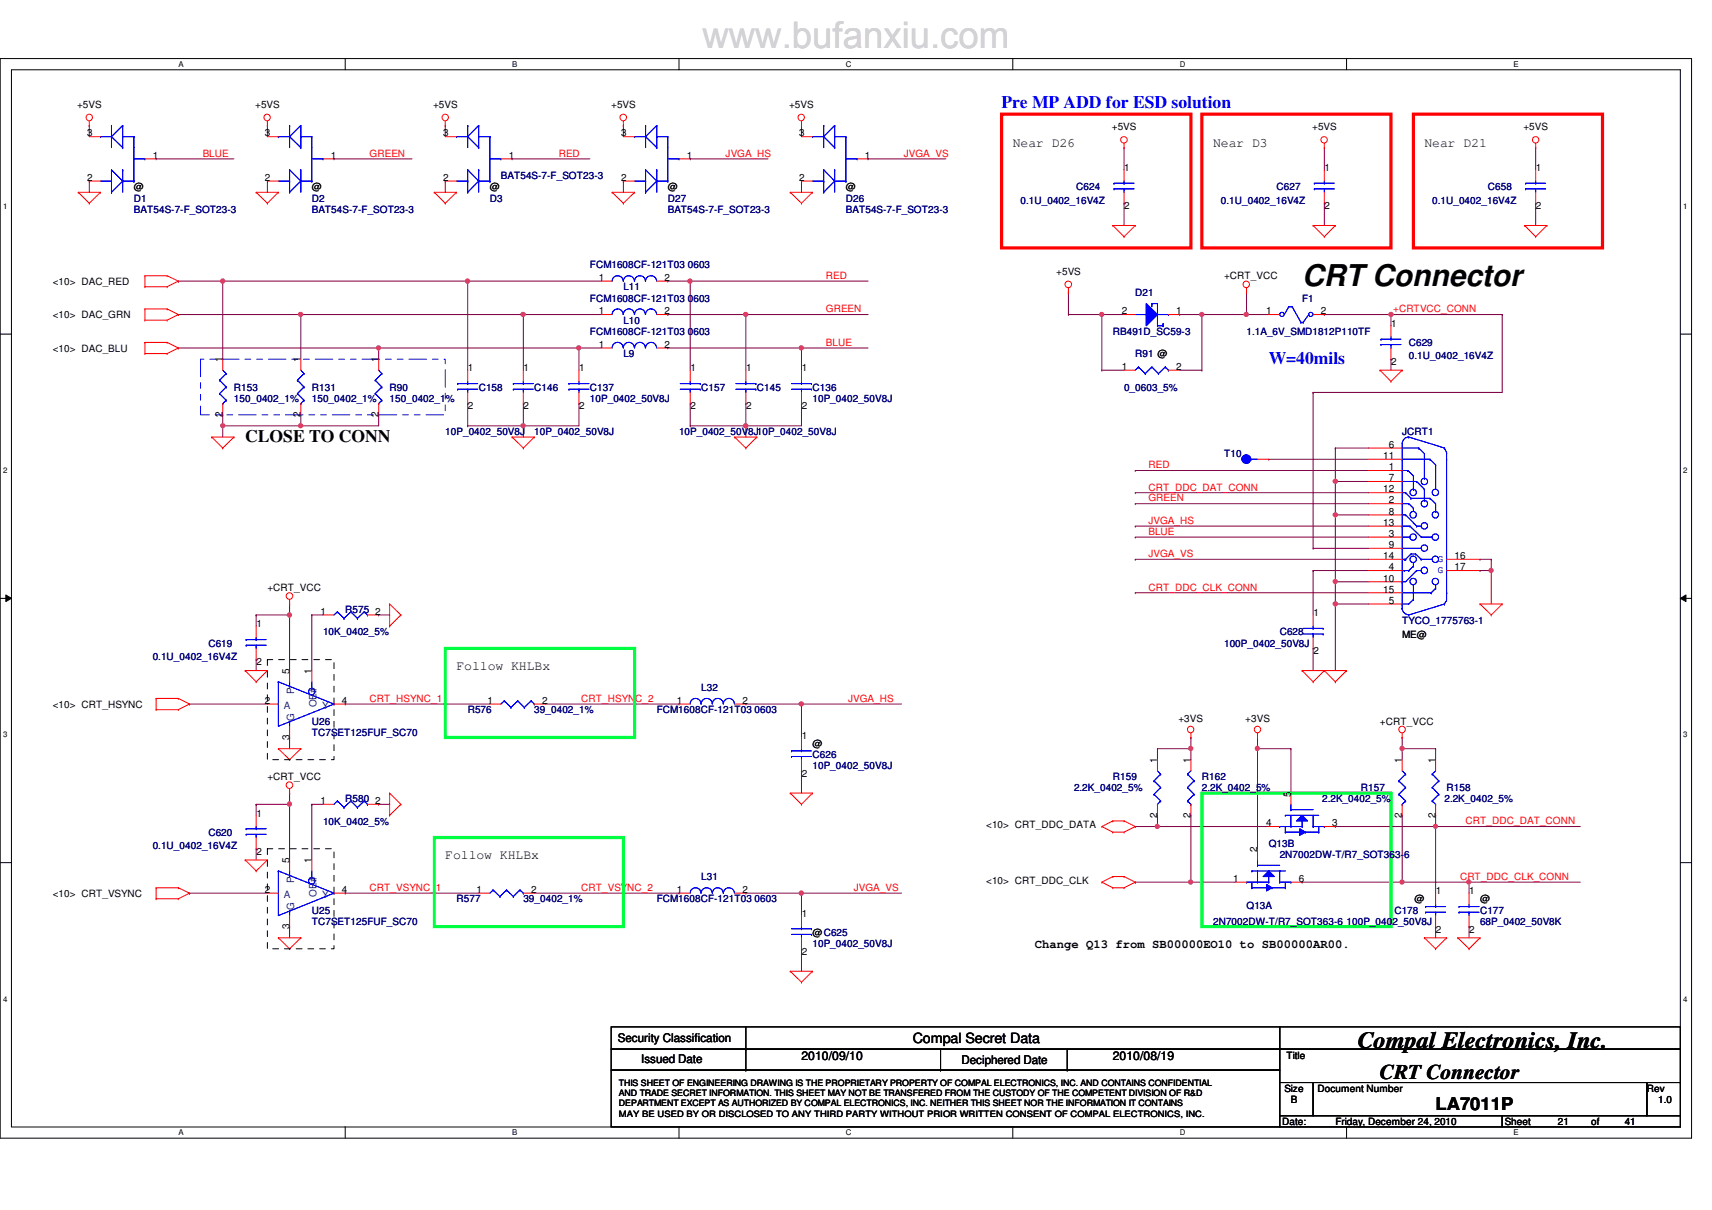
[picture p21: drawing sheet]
<svg xmlns="http://www.w3.org/2000/svg" width="297mm" height="210mm" viewBox="0 0 297 210" stroke-linecap="round" stroke-linejoin="round" font-family="sans-serif">
<defs><g id="words">
<text font-size="5.2" x="225.9" y="49.7">CRT Connector</text>
<text font-size="4" x="235.6" y="181.7">Compal Electronics, Inc.</text>
<text font-size="3.6" x="239.4" y="187.2">CRT Connector</text>
<g font-size="3" fill="#00f">
<text x="173.8" y="18.7">Pre MP ADD for ESD solution</text>
<text x="220.1" y="63.1">W=40mils</text>
</g>
<g font-size="3">
<text x="42.5" y="76.6">CLOSE TO CONN</text>
<text x="249.1" y="192.5">LA7011P</text>
</g>
<text font-size="2.5" x="158.4" y="180.9">Compal Secret Data</text>
<g font-size="2.3">
<text x="175.7" y="25.6">Near D26</text>
<text x="210.5" y="25.6">Near D3</text>
<text x="247.1" y="25.6">Near D21</text>
<text x="79.2" y="116.3">Follow KHLBx</text>
<text x="77.3" y="149.1">Follow KHLBx</text>
</g>
<g font-size="2.1">
<text x="179.6" y="164.4">Change Q13 from SB00000EO10 to SB00000AR00.</text>
<text x="107.2" y="180.8">Security Classification</text>
<text x="111.2" y="184.4">Issued Date</text>
<text x="139.1" y="183.9">2010/09/10</text>
<text x="166.8" y="184.7">Deciphered Date</text>
<text x="193.1" y="183.9">2010/08/19</text>
</g>
<g font-size="1.7">
<text x="13.4" y="18.8">+5VS</text>
<text x="15.1" y="23.7">3</text>
<text x="44.3" y="18.8">+5VS</text>
<text x="46" y="23.7">3</text>
<text x="75.1" y="18.8">+5VS</text>
<text x="76.9" y="23.7">3</text>
<text x="106" y="18.8">+5VS</text>
<text x="107.8" y="23.7">3</text>
<text x="136.9" y="18.8">+5VS</text>
<text x="138.6" y="23.7">3</text>
<text x="192.9" y="22.6">+5VS</text>
<text x="227.7" y="22.6">+5VS</text>
<text x="264.3" y="22.6">+5VS</text>
<text x="26.5" y="27.5">1</text>
<text x="57.4" y="27.5">1</text>
<text x="88.3" y="27.5">1</text>
<text x="119.2" y="27.5">1</text>
<text x="150.1" y="27.5">1</text>
<text x="195.1" y="29.7">1</text>
<text x="229.8" y="29.7">1</text>
<text x="266.5" y="29.7">1</text>
<text x="15.1" y="31.4">2</text>
<text x="23.2" y="33">@</text>
<text x="46" y="31.4">2</text>
<text x="54.1" y="33">@</text>
<text x="76.9" y="31.4">2</text>
<text x="85" y="33">@</text>
<text x="107.8" y="31.4">2</text>
<text x="115.9" y="33">@</text>
<text x="138.6" y="31.4">2</text>
<text x="146.8" y="33">@</text>
<text x="195.1" y="36.3">2</text>
<text x="229.8" y="36.3">2</text>
<text x="266.5" y="36.3">2</text>
<text x="183.3" y="47.7">+5VS</text>
<text x="9.1" y="49.4">&lt;10&gt; DAC_RED</text>
<text x="103.9" y="48.7">1</text>
<text x="115.3" y="48.7">2</text>
<text x="212.4" y="48.5">+CRT_VCC</text>
<text x="9.1" y="55.2">&lt;10&gt; DAC_GRN</text>
<text x="103.9" y="54.5">1</text>
<text x="115.3" y="54.5">2</text>
<text x="194.6" y="54.5">2</text>
<text x="204.1" y="54.5">1</text>
<text x="219.7" y="54.5">1</text>
<text x="229.2" y="54.5">2</text>
<text x="241.4" y="56.7">1</text>
<text x="9.1" y="61">&lt;10&gt; DAC_BLU</text>
<text x="38.6" y="62.9" transform="rotate(-90 38.6 62.9)">1</text>
<text x="52.2" y="62.9" transform="rotate(-90 52.2 62.9)">1</text>
<text x="65.7" y="62.9" transform="rotate(-90 65.7 62.9)">1</text>
<text x="81.2" y="64.4">1</text>
<text x="90.8" y="64.4">1</text>
<text x="100.5" y="64.4">1</text>
<text x="103.9" y="60.3">1</text>
<text x="115.3" y="60.3">2</text>
<text x="119.8" y="64.4">1</text>
<text x="129.5" y="64.4">1</text>
<text x="139.1" y="64.4">1</text>
<text x="194.6" y="64.2">1</text>
<text x="204.1" y="64.2">2</text>
<text x="241.4" y="63.3">2</text>
<text x="81.2" y="71">2</text>
<text x="90.8" y="71">2</text>
<text x="100.5" y="71">2</text>
<text x="119.8" y="71">2</text>
<text x="129.5" y="71">2</text>
<text x="139.1" y="71">2</text>
<text x="38.6" y="72.3" transform="rotate(-90 38.6 72.3)">2</text>
<text x="52.2" y="72.3" transform="rotate(-90 52.2 72.3)">2</text>
<text x="65.7" y="72.3" transform="rotate(-90 65.7 72.3)">2</text>
<text x="241" y="77.7">6</text>
<text x="240" y="79.6">11</text>
<text x="241" y="81.6">1</text>
<text x="241" y="83.5">7</text>
<text x="240" y="85.4">12</text>
<text x="241" y="87.3">2</text>
<text x="241" y="89.3">8</text>
<text x="240" y="91.2">13</text>
<text x="241" y="93.1">3</text>
<text x="241" y="95.1">9</text>
<text x="240" y="97">14</text>
<text x="240" y="100.9">10</text>
<text x="241" y="98.9">4</text>
<text x="252.3" y="97">16</text>
<text x="252.3" y="98.9">17</text>
<text x="46.4" y="102.5">+CRT_VCC</text>
<text x="55.6" y="106.6">1</text>
<text x="65.1" y="106.6">2</text>
<text x="227.9" y="106.9">1</text>
<text x="240" y="102.8">15</text>
<text x="241" y="104.7">5</text>
<text x="44.5" y="108.8">1</text>
<text x="227.9" y="113.5">2</text>
<text x="243.3" y="110.6">ME@</text>
<text x="44.5" y="115.4">2</text>
<text x="50.2" y="116.9" transform="rotate(-90 50.2 116.9)">5</text>
<text x="54.1" y="116.9" transform="rotate(-90 54.1 116.9)">1</text>
<text x="9.1" y="122.8">&lt;10&gt; CRT_HSYNC</text>
<text x="46" y="122.1">2</text>
<text x="59.3" y="122.1">4</text>
<text x="84.6" y="122.1">1</text>
<text x="94.1" y="122.1">2</text>
<text x="117.4" y="122.1">1</text>
<text x="128.8" y="122.1">2</text>
<text x="204.5" y="125.3">+3VS</text>
<text x="216.1" y="125.3">+3VS</text>
<text x="239.4" y="125.7">+CRT_VCC</text>
<text x="50.2" y="128.3" transform="rotate(-90 50.2 128.3)">3</text>
<text x="139.1" y="128.1">1</text>
<text x="141" y="129.5">@</text>
<text x="46.4" y="135.3">+CRT_VCC</text>
<text x="139.1" y="134.7">2</text>
<text x="200.8" y="132.4" transform="rotate(-90 200.8 132.4)">1</text>
<text x="206.6" y="132.4" transform="rotate(-90 206.6 132.4)">1</text>
<text x="243.2" y="132.4" transform="rotate(-90 243.2 132.4)">1</text>
<text x="249" y="132.4" transform="rotate(-90 249 132.4)">1</text>
<text x="44.5" y="141.6">1</text>
<text x="55.6" y="139.5">1</text>
<text x="65.1" y="139.5">2</text>
<text x="171.1" y="143.6">&lt;10&gt; CRT_DDC_DATA</text>
<text x="200.8" y="141.9" transform="rotate(-90 200.8 141.9)">2</text>
<text x="206.6" y="141.9" transform="rotate(-90 206.6 141.9)">2</text>
<text x="219.7" y="143.3">4</text>
<text x="223.9" y="138.2" transform="rotate(-90 223.9 138.2)">5</text>
<text x="231.1" y="143.3">3</text>
<text x="243.2" y="141.9" transform="rotate(-90 243.2 141.9)">2</text>
<text x="249" y="141.9" transform="rotate(-90 249 141.9)">2</text>
<text x="44.5" y="148.3">2</text>
<text x="50.2" y="149.7" transform="rotate(-90 50.2 149.7)">5</text>
<text x="54.1" y="149.7" transform="rotate(-90 54.1 149.7)">1</text>
<text x="218.1" y="147.8" transform="rotate(-90 218.1 147.8)">2</text>
<text x="9.1" y="155.6">&lt;10&gt; CRT_VSYNC</text>
<text x="46" y="154.9">2</text>
<text x="59.3" y="154.9">4</text>
<text x="82.7" y="154.9">1</text>
<text x="92.2" y="154.9">2</text>
<text x="117.4" y="154.9">1</text>
<text x="128.8" y="154.9">2</text>
<text x="171.1" y="153.3">&lt;10&gt; CRT_DDC_CLK</text>
<text x="213.9" y="153">1</text>
<text x="225.3" y="153">6</text>
<text x="249.1" y="155.2">1</text>
<text x="254.9" y="155.2">1</text>
<text x="50.2" y="161.2" transform="rotate(-90 50.2 161.2)">3</text>
<text x="139.1" y="159">1</text>
<text x="245.4" y="156.5">@</text>
<text x="249.1" y="161.8">2</text>
<text x="254.9" y="161.8">2</text>
<text x="256.8" y="156.5">@</text>
<text x="139.1" y="165.7">2</text>
<text x="141" y="162.3">@C625</text>
<text x="223.2" y="183.8">Title</text>
<text x="222.8" y="189.4">Size</text>
<text x="224" y="191.3">B</text>
<text x="228.6" y="189.4">Document Number</text>
<text x="285.7" y="189.4">Rev</text>
<text x="287.7" y="191.3">1.0</text>
<text x="222.5" y="195.2">Date:</text>
<text x="231.7" y="195.2">Friday, December 24, 2010</text>
<text x="261.1" y="195.2">Sheet</text>
<text x="270.3" y="195.2">21</text>
<text x="276.1" y="195.2">of</text>
<text x="281.9" y="195.2">41</text>
</g>
<g font-size="1.7" fill="#f00">
<text x="35.2" y="27.2">BLUE</text>
<text x="64.1" y="27.2">GREEN</text>
<text x="96.9" y="27.2">RED</text>
<text x="125.9" y="27.2">JVGA_HS</text>
<text x="156.8" y="27.2">JVGA_VS</text>
<text x="143.3" y="48.4">RED</text>
<text x="143.3" y="54.2">GREEN</text>
<text x="143.3" y="60">BLUE</text>
<text x="241.7" y="54.2">+CRTVCC_CONN</text>
<text x="199.3" y="81.2">RED</text>
<text x="199.3" y="85.1">CRT_DDC_DAT_CONN</text>
<text x="199.3" y="87">GREEN</text>
<text x="199.3" y="92.8">BLUE</text>
<text x="199.3" y="90.9">JVGA_HS</text>
<text x="199.3" y="96.6">JVGA_VS</text>
<text x="199.3" y="102.4">CRT_DDC_CLK_CONN</text>
<text x="64.1" y="121.8">CRT_HSYNC_1</text>
<text x="100.8" y="121.8">CRT_HSYNC_2</text>
<text x="147.1" y="121.8">JVGA_HS</text>
<text x="254.3" y="143">CRT_DDC_DAT_CONN</text>
<text x="64.1" y="154.6">CRT_VSYNC_1</text>
<text x="100.8" y="154.6">CRT_VSYNC_2</text>
<text x="148.1" y="154.6">JVGA_VS</text>
<text x="253.3" y="152.7">CRT_DDC_CLK_CONN</text>
</g>
<g font-size="1.7" fill="#000080">
<text x="23.2" y="35">D1</text>
<text x="54.1" y="35">D2</text>
<text x="85" y="35">D3</text>
<text x="86.9" y="31.1">BAT54S-7-F_SOT23-3</text>
<text x="115.9" y="35">D27</text>
<text x="146.8" y="35">D26</text>
<text x="177.1" y="35.3">0.1U_0402_16V4Z</text>
<text x="186.7" y="33">C624</text>
<text x="211.8" y="35.3">0.1U_0402_16V4Z</text>
<text x="221.5" y="33">C627</text>
<text x="248.5" y="35.3">0.1U_0402_16V4Z</text>
<text x="258.1" y="33">C658</text>
<text x="23.2" y="36.9">BAT54S-7-F_SOT23-3</text>
<text x="54.1" y="36.9">BAT54S-7-F_SOT23-3</text>
<text x="115.9" y="36.9">BAT54S-7-F_SOT23-3</text>
<text x="146.8" y="36.9">BAT54S-7-F_SOT23-3</text>
<text x="102.4" y="46.5">FCM1608CF-121T03 0603</text>
<text x="102.4" y="52.3">FCM1608CF-121T03 0603</text>
<text x="108.2" y="50.4">L11</text>
<text x="197" y="51.4">D21</text>
<text x="225.9" y="52.3">F1</text>
<text x="102.4" y="58.1">FCM1608CF-121T03 0603</text>
<text x="108.2" y="56.2">L10</text>
<text x="193.1" y="58.1">RB491D_SC59-3</text>
<text x="216.3" y="58.1">1.1A_6V_SMD1812P110TF</text>
<text x="108.2" y="62">L9</text>
<text x="197" y="62">R91 @</text>
<text x="244.4" y="60">C629</text>
<text x="244.4" y="62.4">0.1U_0402_16V4Z</text>
<text x="40.6" y="67.8">R153</text>
<text x="40.6" y="69.7">150_0402_1%</text>
<text x="54.1" y="67.8">R131</text>
<text x="54.1" y="69.7">150_0402_1%</text>
<text x="67.6" y="67.8">R90</text>
<text x="67.6" y="69.7">150_0402_1%</text>
<text x="83.1" y="67.8">C158</text>
<text x="92.7" y="67.8">C146</text>
<text x="102.4" y="67.8">C137</text>
<text x="102.4" y="69.7">10P_0402_50V8J</text>
<text x="121.7" y="67.8">C157</text>
<text x="131.3" y="67.8">C145</text>
<text x="141" y="67.8">C136</text>
<text x="141" y="69.7">10P_0402_50V8J</text>
<text x="195" y="67.8">0_0603_5%</text>
<text x="77.3" y="75.5">10P_0402_50V8J</text>
<text x="92.7" y="75.5">10P_0402_50V8J</text>
<text x="117.8" y="75.5">10P_0402_50V8J10P_0402_50V8J</text>
<text x="243.3" y="75.5">JCRT1</text>
<text x="212.4" y="79.3">T10</text>
<text x="59.9" y="106.4">R575</text>
<text x="36.1" y="112.2">C619</text>
<text x="56" y="110.2">10K_0402_5%</text>
<text x="212.4" y="112.2">100P_0402_50V8J</text>
<text x="222" y="110.2">C628</text>
<text x="243.3" y="108.3">TYCO_1775763-1</text>
<text x="26.5" y="114.5">0.1U_0402_16V4Z</text>
<text x="121.7" y="119.9">L32</text>
<text x="54.1" y="125.7">U26</text>
<text x="81.1" y="123.7">R576</text>
<text x="92.7" y="123.7">39_0402_1%</text>
<text x="114" y="123.7">FCM1608CF-121T03 0603</text>
<text x="54.1" y="127.6">TC7SET125FUF_SC70</text>
<text x="141" y="131.5">C626</text>
<text x="141" y="133.4">10P_0402_50V8J</text>
<text x="186.3" y="137.2">2.2K_0402_5%</text>
<text x="193.1" y="135.3">R159</text>
<text x="208.5" y="135.3">R162</text>
<text x="208.5" y="137.2">2.2K_0402_5%</text>
<text x="236.1" y="137.2">R157</text>
<text x="251" y="137.2">R158</text>
<text x="56" y="143">10K_0402_5%</text>
<text x="59.9" y="139.2">R580</text>
<text x="229.4" y="139.2">2.2K_0402_5%</text>
<text x="250.6" y="139.2">2.2K_0402_5%</text>
<text x="26.5" y="147.3">0.1U_0402_16V4Z</text>
<text x="36.1" y="145">C620</text>
<text x="220.1" y="146.9">Q13B</text>
<text x="222" y="148.8">2N7002DW-T/R7_SOT363-6</text>
<text x="121.7" y="152.7">L31</text>
<text x="54.1" y="158.5">U25</text>
<text x="54.1" y="160.4">TC7SET125FUF_SC70</text>
<text x="79.2" y="156.5">R577</text>
<text x="90.8" y="156.5">39_0402_1%</text>
<text x="114" y="156.5">FCM1608CF-121T03 0603</text>
<text x="210.5" y="160.4">2N7002DW-T/R7_SOT363-6</text>
<text x="216.3" y="157.7">Q13A</text>
<text x="233.6" y="160.4">100P_0402_50V8J</text>
<text x="241.9" y="158.5">C178</text>
<text x="256.8" y="158.5">C177</text>
<text x="256.8" y="160.4">68P_0402_50V8K</text>
<text x="141" y="164.3">10P_0402_50V8J</text>
</g>
<g font-size="1.7" fill="#00f">
<text x="249.5" y="97.5">G</text>
<text x="249.5" y="99.4">G</text>
</g>
<g font-size="1.7" fill="#004080">
<text x="49.3" y="122.9">A</text>
<text x="51.1" y="125" transform="rotate(-90 51.1 125)">G</text>
<text x="51.1" y="120.4" transform="rotate(-90 51.1 120.4)">P</text>
<text x="54.9" y="122.7" transform="rotate(-90 54.9 122.7)">OE#</text>
<text x="55.9" y="122.9">Y</text>
<text x="49.3" y="155.7">A</text>
<text x="51.1" y="153.2" transform="rotate(-90 51.1 153.2)">P</text>
<text x="54.9" y="155.5" transform="rotate(-90 54.9 155.5)">OE#</text>
<text x="55.9" y="155.7">Y</text>
<text x="51.1" y="157.9" transform="rotate(-90 51.1 157.9)">G</text>
</g>
<g font-size="1.5">
<text x="107.4" y="191.9">DEPARTMENT EXCEPT AS AUTHORIZED BY COMPAL ELECTRONICS, INC. NEITHER THIS SHEET NOR THE INFORMATION IT CONTAINS</text>
<text x="107.4" y="188.4">THIS SHEET OF ENGINEERING DRAWING IS THE PROPRIETARY PROPERTY OF COMPAL ELECTRONICS, INC. AND CONTAINS CONFIDENTIAL</text>
<text x="107.4" y="190.2">AND TRADE SECRET INFORMATION. THIS SHEET MAY NOT BE TRANSFERED FROM THE CUSTODY OF THE COMPETENT DIVISION OF R&amp;D</text>
<text x="107.4" y="193.7">MAY BE USED BY OR DISCLOSED TO ANY THIRD PARTY WITHOUT PRIOR WRITTEN CONSENT OF COMPAL ELECTRONICS, INC.</text>
</g>
<g font-size="1.4">
<text x="30.9" y="11.6">A</text>
<text x="88.9" y="11.6">B</text>
<text x="146.8" y="11.6">C</text>
<text x="204.7" y="11.6">D</text>
<text x="262.6" y="11.6">E</text>
<text x=".5" y="36.2">1</text>
<text x="292.1" y="36.2">1</text>
<text x=".5" y="82.1">2</text>
<text x="292.1" y="82.1">2</text>
<text x=".5" y="127.9">3</text>
<text x="292.1" y="127.9">3</text>
<text x=".5" y="173.8">4</text>
<text x="292.1" y="173.8">4</text>
<text x="30.9" y="196.9">A</text>
<text x="88.9" y="196.9">B</text>
<text x="146.8" y="196.9">C</text>
<text x="204.7" y="196.9">D</text>
<text x="262.6" y="196.9">E</text>
</g>
</g></defs>
<path d="M0 10.2h293.5v187.2h-293.5zM2 12.1h289.5v183.4h-289.5z" fill="none" stroke="#000" stroke-width=".17"/>
<g fill="#fff">
<path d="M30.9 10.4h.9v1.5h-.9z"/>
<path d="M30.9 195.7h.9v1.5h-.9z"/>
</g>
<path d="M59.9 10.2v1.9M59.9 195.5v1.9" fill="none" stroke="#000" stroke-width=".17"/>
<g fill="#fff">
<path d="M88.9 10.4h.8v1.5h-.8z"/>
<path d="M88.9 195.7h.8v1.5h-.8z"/>
</g>
<path d="M117.8 10.2v1.9M117.8 195.5v1.9" fill="none" stroke="#000" stroke-width=".17"/>
<g fill="#fff">
<path d="M146.8 10.4h.9v1.5h-.9z"/>
<path d="M146.8 195.7h.9v1.5h-.9z"/>
</g>
<path d="M175.7 10.2v1.9M175.7 195.5v1.9" fill="none" stroke="#000" stroke-width=".17"/>
<g fill="#fff">
<path d="M204.7 10.4h1v1.5h-1z"/>
<path d="M204.7 195.7h1v1.5h-1z"/>
</g>
<path d="M233.6 10.2v1.9M233.6 195.5v1.9" fill="none" stroke="#000" stroke-width=".17"/>
<g fill="#fff">
<path d="M262.6 10.4h.9v1.5h-.9z"/>
<path d="M262.6 195.7h.9v1.5h-.9z"/>
<path d="M.5 35h.8v1.5h-.8z"/>
<path d="M292.1 35h.7v1.5h-.7z"/>
<path d="M.5 80.9h.8v1.5h-.8z"/>
<path d="M292.1 80.9h.7v1.5h-.7z"/>
</g>
<path d="M0 58h2M291.5 58h2" fill="none" stroke="#000" stroke-width=".17"/>
<g fill="#fff">
<path d="M.5 126.7h.8v1.5h-.8z"/>
<path d="M292.1 126.7h.7v1.5h-.7z"/>
</g>
<path d="M0 103.8h2M1 103.2l1 .6-1 .6zM291.5 103.8l1-.6v1.2zM291.5 103.8h2" fill="none" stroke="#000" stroke-width=".17"/>
<path d="M1 103.2l1 .6-1 .6zM291.5 103.8l1-.6v1.2z" fill="#000"/>
<g fill="#fff">
<path d="M.5 172.6h.8v1.5h-.8z"/>
<path d="M292.1 172.6h.7v1.5h-.7z"/>
</g>
<path d="M0 149.6h2M291.5 149.6h2" fill="none" stroke="#000" stroke-width=".17"/>
<g fill="none" stroke="#800040" stroke-width=".17">
<path d="M197 93.2h.1M197 93.2h40.5M227.8 95.1h.1M227.8 99h.1M227.8 95.1h9.7M227.8 99h9.7M227.8 99v7.7M231.7 89.3h.1M231.7 89.3v11.6M227.8 112.5h.1M227.8 112.5v3.8M231.7 100.9h.1"/>
<path d="M231.7 100.9h5.8"/>
</g>
<circle cx="231.7" cy="89.3" r=".37" fill="#f0f"/>
<circle cx="231.7" cy="89.3" r=".37" fill="none" stroke="#f0f" stroke-width=".17"/>
<path d="M231.7 104.8h.1M231.7 100.9h.1M231.7 104.8h5.8M231.7 100.9v3.9" fill="none" stroke="#800040" stroke-width=".17"/>
<circle cx="231.7" cy="100.9" r=".38" fill="#f0f"/>
<circle cx="231.7" cy="100.9" r=".38" fill="none" stroke="#f0f" stroke-width=".17"/>
<g fill="none" stroke="#800040" stroke-width=".17">
<path d="M30.9 48.8h.1M30.9 54.6h.1M30.9 48.8h7.7M30.9 54.6h21.3M227.8 68.1h.1M227.8 68.1h32.8M227.8 68.1v27M44.4 106.7h.1M44.4 114.4h.1M44.4 106.7v1.9M44.4 114.4v1.9M50.2 127.9h.1"/>
<path d="M50.2 127.9v2M218.2 127.9h.1M218.2 127.9v2"/>
</g>
<circle cx="52.2" cy="54.5" r=".37" fill="#f0f"/>
<circle cx="52.2" cy="54.5" r=".37" fill="none" stroke="#f0f" stroke-width=".17"/>
<g fill="none" stroke="#800040" stroke-width=".17">
<path d="M15.5 31.4h.1M15.5 21.8h.1M15.5 21.8v1.9M15.5 31.4v2M27.1 27.6h.1M27.1 27.6h13.5M46.4 21.8h.1M46.4 31.4h.1M46.4 21.8v1.9M46.4 31.4v2M58 27.6h.1M58 27.6h13.5"/>
<path d="M77.3 31.4h.1M77.3 21.8h.1M77.3 21.8v1.9M77.3 31.4v2M88.9 27.6h.1M88.9 27.6h13.5M30.9 60.4h.1M30.9 60.4h34.8M38.6 73.9h.1M38.6 72h.1M38.6 72v3.8M52.2 72h.1"/>
<path d="M52.2 72v1.9M65.7 72h.1M65.7 72v1.9M119.8 73.9h.1M119.8 73.9h9.6M139.1 60.4h.1M139.1 60.4v3.8M197 85.5h.1M197 85.5h40.5M54.1 139.5h.1M54.1 139.5h1.9M65.7 139.5h.1"/>
<path d="M65.7 139.5h1.9M218.2 129.9h.1M218.2 129.9v17.3M224 129.9h.1M224 129.9v7.7M243.3 127.9h.1M243.3 127.9v2M32.9 154.9h.1M32.9 154.9h13.5M225.9 153h.1M225.9 153h17.4M231.7 143.4h.1"/>
<path d="M231.7 143.4h17.4"/>
</g>
<circle cx="218.1" cy="129.8" r=".38" fill="#f0f"/>
<circle cx="218.1" cy="129.8" r=".38" fill="none" stroke="#f0f" stroke-width=".17"/>
<path d="M243.3 129.9h.1M243.3 129.9v1.9M249.1 129.9h.1M249.1 129.9v1.9M200.8 141.4h.1M200.8 141.4v2M249.1 143.4h.1M249.1 141.4h.1M249.1 141.4v2M249.1 143.4h25.1" fill="none" stroke="#800040" stroke-width=".17"/>
<circle cx="200.8" cy="143.4" r=".37" fill="#f0f"/>
<circle cx="200.8" cy="143.4" r=".37" fill="none" stroke="#f0f" stroke-width=".17"/>
<path d="M81.1 48.8h.1M81.1 48.8h23.2" fill="none" stroke="#800040" stroke-width=".17"/>
<circle cx="81.1" cy="48.8" r=".38" fill="#f0f"/>
<circle cx="81.1" cy="48.8" r=".38" fill="none" stroke="#f0f" stroke-width=".17"/>
<path d="M100.5 60.4h.1M100.5 60.4h3.8" fill="none" stroke="#800040" stroke-width=".17"/>
<circle cx="100.4" cy="60.3" r=".37" fill="#f0f"/>
<circle cx="100.4" cy="60.3" r=".37" fill="none" stroke="#f0f" stroke-width=".17"/>
<path d="M81.1 48.8h.1M81.1 48.8v15.4M90.8 54.6h.1M90.8 54.6v9.6M90.8 54.6h13.5" fill="none" stroke="#800040" stroke-width=".17"/>
<circle cx="90.8" cy="54.5" r=".37" fill="#f0f"/>
<circle cx="90.8" cy="54.5" r=".37" fill="none" stroke="#f0f" stroke-width=".17"/>
<path d="M90.8 70h.1M90.8 73.9h.1M90.8 70v3.9M90.8 73.9h9.7" fill="none" stroke="#800040" stroke-width=".17"/>
<circle cx="90.8" cy="73.8" r=".37" fill="#f0f"/>
<circle cx="90.8" cy="73.8" r=".37" fill="none" stroke="#f0f" stroke-width=".17"/>
<g fill="none" stroke="#800040" stroke-width=".17">
<path d="M115.9 54.6h.1M115.9 54.6h13.5M119.8 48.8h.1M119.8 48.8h30.8M208.5 54.6h.1M208.5 54.6h11.6M216.3 50.7h.1M216.3 54.6h.1M216.3 50.7v3.9M229.8 54.6h.1M229.8 54.6h11.5M81.1 70h.1"/>
<path d="M81.1 73.9h.1M81.1 70v3.9M81.1 73.9h9.7M90.8 73.9h.1M90.8 73.9v1.9M100.5 60.4h.1M100.5 70h.1M100.5 60.4v3.8M100.5 70v3.9M115.9 60.4h.1M115.9 60.4h23.2M129.4 73.9h.1"/>
<path d="M129.4 73.9v1.9M44.4 106.7h.1M50.2 104.8h.1M50.2 104.8v1.9h-5.8M197 102.8h.1M197 102.8h40.5M32.9 122.1h.1M32.9 122.1h13.5"/>
</g>
<circle cx="216.2" cy="54.5" r=".37" fill="#f0f"/>
<circle cx="216.2" cy="54.5" r=".37" fill="none" stroke="#f0f" stroke-width=".17"/>
<g fill="none" stroke="#800040" stroke-width=".17">
<path d="M241.3 54.6h.1M241.3 54.6v1.9M241.3 54.6h19.3M54.1 106.7h.1M54.1 106.7h1.9M65.7 106.7h.1M65.7 106.7h1.9M59.9 122.1h.1M59.9 122.1h25.1M218.2 129.9h.1M218.2 129.9h5.8M200.8 143.4h.1"/>
<path d="M200.8 143.4h19.3"/>
</g>
<circle cx="241.3" cy="54.5" r=".37" fill="#f0f"/>
<circle cx="241.3" cy="54.5" r=".37" fill="none" stroke="#f0f" stroke-width=".17"/>
<path d="M243.3 129.9h.1M243.3 129.9h5.8" fill="none" stroke="#800040" stroke-width=".17"/>
<circle cx="243.2" cy="129.8" r=".38" fill="#f0f"/>
<circle cx="243.2" cy="129.8" r=".38" fill="none" stroke="#f0f" stroke-width=".17"/>
<path d="M129.4 54.6h.1M129.4 54.6v9.6" fill="none" stroke="#800040" stroke-width=".17"/>
<circle cx="129.4" cy="54.5" r=".37" fill="#f0f"/>
<circle cx="129.4" cy="54.5" r=".37" fill="none" stroke="#f0f" stroke-width=".17"/>
<path d="M52.2 54.6h.1M52.2 54.6v7.7M129.4 54.6h.1M129.4 54.6h21.2M65.7 60.4h.1M65.7 60.4v1.9M241.3 62.3h.1M241.3 62.3v1.9M206.6 141.4h.1M206.6 141.4v11.6" fill="none" stroke="#800040" stroke-width=".17"/>
<circle cx="206.6" cy="153" r=".37" fill="#f0f"/>
<circle cx="206.6" cy="153" r=".37" fill="none" stroke="#f0f" stroke-width=".17"/>
<path d="M206.6 129.9h.1M206.6 129.9v1.9M139.1 154.9h.1M139.1 154.9v3.9" fill="none" stroke="#800040" stroke-width=".17"/>
<circle cx="206.6" cy="129.8" r=".38" fill="#f0f"/>
<circle cx="206.6" cy="129.8" r=".38" fill="none" stroke="#f0f" stroke-width=".17"/>
<path d="M129.4 73.9h.1M129.4 73.9h9.7" fill="none" stroke="#800040" stroke-width=".17"/>
<circle cx="129.4" cy="73.8" r=".37" fill="#f0f"/>
<circle cx="129.4" cy="73.8" r=".37" fill="none" stroke="#f0f" stroke-width=".17"/>
<path d="M139.1 122.1h.1M139.1 122.1h17.3" fill="none" stroke="#800040" stroke-width=".17"/>
<circle cx="139" cy="122.1" r=".37" fill="#f0f"/>
<circle cx="139" cy="122.1" r=".37" fill="none" stroke="#f0f" stroke-width=".17"/>
<path d="M38.6 48.8h.1M38.6 48.8v13.5" fill="none" stroke="#800040" stroke-width=".17"/>
<circle cx="38.6" cy="48.8" r=".38" fill="#f0f"/>
<circle cx="38.6" cy="48.8" r=".38" fill="none" stroke="#f0f" stroke-width=".17"/>
<path d="M52.2 73.9h.1M52.2 73.9h13.5" fill="none" stroke="#800040" stroke-width=".17"/>
<circle cx="52.2" cy="73.8" r=".37" fill="#f0f"/>
<circle cx="52.2" cy="73.8" r=".37" fill="none" stroke="#f0f" stroke-width=".17"/>
<path d="M65.7 60.4h.1M65.7 60.4h34.8M129.4 122.1h.1M129.4 122.1h9.7M139.1 133.7h.1M139.1 122.1h.1M139.1 122.1v5.8M139.1 133.7v3.9M139.1 164.6h.1M139.1 164.6v3.9" fill="none" stroke="#800040" stroke-width=".17"/>
<circle cx="65.7" cy="60.3" r=".37" fill="#f0f"/>
<circle cx="65.7" cy="60.3" r=".37" fill="none" stroke="#f0f" stroke-width=".17"/>
<path d="M38.6 48.8h.1M38.6 48.8h42.5M52.2 54.6h.1M52.2 54.6h38.6M139.1 60.4h.1M139.1 60.4h11.5" fill="none" stroke="#800040" stroke-width=".17"/>
<circle cx="139" cy="60.3" r=".37" fill="#f0f"/>
<circle cx="139" cy="60.3" r=".37" fill="none" stroke="#f0f" stroke-width=".17"/>
<g fill="none" stroke="#800040" stroke-width=".17">
<path d="M119.8 70h.1M119.8 70v3.9M129.4 70h.1M129.4 70v3.9M139.1 70h.1M139.1 70v3.9M50.2 106.7h.1M50.2 106.7v9.6M54.1 106.7h.1M54.1 106.7v9.6M200.8 129.9h.1M200.8 129.9h5.8"/>
<path d="M129.4 154.9h.1M129.4 154.9h9.7"/>
</g>
<circle cx="50.2" cy="106.7" r=".38" fill="#f0f"/>
<circle cx="50.2" cy="106.7" r=".38" fill="none" stroke="#f0f" stroke-width=".17"/>
<path d="M119.8 48.8h.1M119.8 48.8v15.4M206.6 127.9h.1M206.6 127.9v2" fill="none" stroke="#800040" stroke-width=".17"/>
<circle cx="119.7" cy="48.8" r=".38" fill="#f0f"/>
<circle cx="119.7" cy="48.8" r=".38" fill="none" stroke="#f0f" stroke-width=".17"/>
<g fill="none" stroke="#800040" stroke-width=".17">
<path d="M44.4 139.5h.1M44.4 139.5v1.9M44.4 139.5h5.8M50.2 137.6h.1M50.2 139.5h.1M50.2 137.6v11.6M54.1 139.5h.1M54.1 139.5v9.7M44.4 147.2h.1M44.4 147.2v2M206.6 153h.1M206.6 153h7.7"/>
<path d="M50.2 160.7h.1M50.2 160.7v2"/>
</g>
<circle cx="50.2" cy="139.5" r=".38" fill="#f0f"/>
<circle cx="50.2" cy="139.5" r=".38" fill="none" stroke="#f0f" stroke-width=".17"/>
<g fill="none" stroke="#800040" stroke-width=".17">
<path d="M108.2 31.4h.1M108.2 21.8h.1M108.2 21.8v1.9M108.2 31.4v2M119.8 27.6h.1M119.8 27.6h13.5M139.1 21.8h.1M139.1 31.4h.1M139.1 21.8v1.9M139.1 31.4v2M150.6 27.6h.1M150.6 27.6h13.5"/>
<path d="M260.6 54.6h.1M260.6 54.6v13.5M249.1 143.4h.1M249.1 143.4v11.5M249.1 160.7h.1M249.1 160.7v2M254.9 160.7h.1M254.9 160.7v2"/>
</g>
<circle cx="249.1" cy="143.4" r=".37" fill="#f0f"/>
<circle cx="249.1" cy="143.4" r=".37" fill="none" stroke="#f0f" stroke-width=".17"/>
<path d="M243.3 141.4h.1M243.3 141.4v11.6" fill="none" stroke="#800040" stroke-width=".17"/>
<circle cx="243.3" cy="153" r=".37" fill="#f0f"/>
<circle cx="243.3" cy="153" r=".37" fill="none" stroke="#f0f" stroke-width=".17"/>
<path d="M243.3 153h.1M243.3 153h11.6M254.9 153h.1M254.9 153v1.9" fill="none" stroke="#800040" stroke-width=".17"/>
<circle cx="254.9" cy="153" r=".37" fill="#f0f"/>
<circle cx="254.9" cy="153" r=".37" fill="none" stroke="#f0f" stroke-width=".17"/>
<path d="M59.9 154.9h.1M59.9 154.9h23.2M139.1 154.9h.1M139.1 154.9h17.3M254.9 153h.1M254.9 153h19.3" fill="none" stroke="#800040" stroke-width=".17"/>
<circle cx="139" cy="154.9" r=".38" fill="#f0f"/>
<circle cx="139" cy="154.9" r=".38" fill="none" stroke="#f0f" stroke-width=".17"/>
<path d="M185.4 50.7h.1M185.4 50.7v3.9M191.2 54.6h.1M191.2 54.6h3.8M38.6 73.9h.1M38.6 73.9h13.6M200.8 129.9h.1M200.8 129.9v1.9" fill="none" stroke="#800040" stroke-width=".17"/>
<circle cx="38.7" cy="73.8" r=".37" fill="#f0f"/>
<circle cx="38.7" cy="73.8" r=".37" fill="none" stroke="#f0f" stroke-width=".17"/>
<g fill="none" stroke="#800040" stroke-width=".17">
<path d="M115.9 48.8h.1M115.9 48.8h3.9M231.7 77.7h.1M231.7 77.7v5.8M197 81.6h.1M197 87.4h.1M197 91.3h.1M197 97h.1M197 81.6h40.5M197 87.4h40.5M197 91.3h40.5M197 97h40.5"/>
<path d="M256.8 97h.1M256.8 97h1.9M258.7 99h.1M258.7 99v5.8M197 153h.1M197 143.4h.1M197 153h9.6M197 143.4h3.8"/>
</g>
<circle cx="258.7" cy="98.9" r=".37" fill="#f0f"/>
<circle cx="258.7" cy="98.9" r=".37" fill="none" stroke="#f0f" stroke-width=".17"/>
<path d="M231.7 77.7h.1M231.7 77.7h5.8M231.7 83.5h.1M231.7 83.5h5.8M256.8 99h.1M256.8 99h1.9M231.7 104.8h.1M231.7 104.8v11.5" fill="none" stroke="#800040" stroke-width=".17"/>
<circle cx="231.7" cy="104.7" r=".37" fill="#f0f"/>
<circle cx="231.7" cy="104.7" r=".37" fill="none" stroke="#f0f" stroke-width=".17"/>
<path d="M231.7 89.3h.1M231.7 83.5h.1M231.7 89.3h5.8M231.7 83.5v5.8" fill="none" stroke="#800040" stroke-width=".17"/>
<circle cx="231.7" cy="83.5" r=".37" fill="#f0f"/>
<circle cx="231.7" cy="83.5" r=".37" fill="none" stroke="#f0f" stroke-width=".17"/>
<path d="M191.2 54.6h.1M191.2 54.6v9.6M258.7 97h.1M258.7 97v2" fill="none" stroke="#800040" stroke-width=".17"/>
<circle cx="191.1" cy="54.5" r=".37" fill="#f0f"/>
<circle cx="191.1" cy="54.5" r=".37" fill="none" stroke="#f0f" stroke-width=".17"/>
<path d="M208.5 54.6h.1M208.5 54.6v9.6M191.2 64.2h.1M191.2 64.2h3.8M204.7 64.2h3.8M208.5 64.2h.1" fill="none" stroke="#800040" stroke-width=".17"/>
<circle cx="208.5" cy="54.5" r=".37" fill="#f0f"/>
<circle cx="208.5" cy="54.5" r=".37" fill="none" stroke="#f0f" stroke-width=".17"/>
<g fill="none" stroke="#800040" stroke-width=".17">
<path d="M195 25.6h.1M195 35.3h.1M195 25.6v3.9M195 35.3v3.8M229.8 25.6h.1M229.8 35.3h.1M229.8 25.6v3.9M229.8 35.3v3.8M266.4 25.6h.1M266.4 35.3h.1M266.4 25.6v3.9M266.4 35.3v3.8"/>
<path d="M185.4 54.6h.1M185.4 54.6h5.8M204.7 54.6h.1M204.7 54.6h3.8M220.1 79.7h.1M220.1 79.7h17.4M94.7 122.1h23.1M117.8 122.1h.1M92.7 154.9h25.1M117.8 154.9h.1"/>
</g>
<g fill="none" stroke="#f00" stroke-width=".17">
<path d="M13.6 33.4h.1M13.6 33.4h3.8M13.6 33.4l1.9 1.9M15.5 35.3h.1M15.5 21.8h.1M15.5 21v.8M15.5 31.4h1.9M15.5 23.7h1.9M17.4 33.4h.1M17.4 33.4l-1.9 1.9M25.1 27.6h2M44.4 33.4h.1"/>
<path d="M44.4 33.4h3.9M44.4 33.4l2 1.9M46.4 35.3h.1M46.4 21.8h.1M46.4 21v.8M48.3 33.4h.1M48.3 33.4l-1.9 1.9M75.3 33.4h.1M75.3 33.4h3.9M75.3 33.4l2 1.9M77.3 35.3h.1M77.3 21.8h.1"/>
<path d="M77.3 21v.8M79.2 33.4h.1M79.2 33.4l-1.9 1.9M106.2 33.4h.1M106.2 33.4h3.9M106.2 33.4l2 1.9M108.2 35.3h.1M108.2 21.8h.1M108.2 21v.8M108.2 31.4h1.9M108.2 23.7h1.9M110.1 33.4h.1"/>
<path d="M110.1 33.4l-1.9 1.9M117.8 27.6h2M137.1 33.4h.1M137.1 33.4h3.9M137.1 33.4l2 1.9M139.1 35.3h.1M139.1 21.8h.1M139.1 21v.8M139.1 31.4h1.9M139.1 23.7h1.9M141 33.4h.1M141 33.4l-1.9 1.9"/>
<path d="M148.7 27.6h1.9M193.1 39.1h.1M193.1 39.1h3.9M193.1 39.1l1.9 2M195 25.6h.1M195 24.8v.8M197 39.1h.1M197 39.1l-2 2M227.8 39.1h.1M227.8 39.1h3.9M227.8 39.1l2 2M229.8 25.6h.1"/>
<path d="M229.8 24.8v.8M229.8 29.5v1.9M229.8 33.4v1.9M231.7 39.1h.1M231.7 39.1l-1.9 2M264.5 39.1h.1M264.5 39.1h3.9M264.5 39.1l1.9 2M266.4 25.6h.1M266.4 24.8v.8M266.4 29.5v1.9M266.4 33.4v1.9"/>
<path d="M268.4 39.1h.1M268.4 39.1l-2 2M25.1 47.8h.1M25.1 49.7h.1M25.1 53.6h.1M25.1 55.5h.1M25.1 59.4h.1M25.1 47.8h3.9M25.1 47.8v1.9M25.1 53.6v1.9M25.1 59.4v1.9M25.1 49.7h3.9"/>
<path d="M25.1 53.6h3.9M25.1 55.5h3.9M25.1 59.4h3.9M29 47.8h.1M29 49.7h.1M29 53.6h.1M29 55.5h.1M29 59.4h.1M29 47.8l1.9 1M29 53.6l1.9 1M29 59.4l1.9 1M30.9 48.8h.1"/>
<path d="M30.9 54.6h.1M30.9 48.8l-1.9 .9M30.9 54.6l-1.9 .9M104.3 48.8h1.9M114 48.8h1.9M185.4 50.7h.1M185.4 50v.7M195 41.1h.1M216.3 50.7h.1M216.3 50v.7M220.1 54.6h1.9M227.8 54.6h2"/>
<path d="M229.8 41.1h.1M241.3 56.5v1.9M266.4 41.1h.1M25.1 61.3h.1M25.1 61.3h3.9M29 61.3h.1M30.9 60.4h.1M30.9 60.4l-1.9 .9M36.7 75.8h.1M36.7 75.8h3.9M36.7 75.8l1.9 1.9M38.6 77.7h.1"/>
<path d="M40.6 75.8h.1M40.6 75.8l-2 1.9M52.2 62.3v1.9M52.2 70v2M81.1 64.2v2M81.1 68.1v1.9M88.9 75.8h.1M88.9 75.8h3.8M88.9 75.8l1.9 1.9M90.8 77.7h.1M92.7 75.8h.1M92.7 75.8l-1.9 1.9"/>
<path d="M100.5 64.2v2M100.5 68.1v1.9M104.3 60.4h1.9M114 60.4h1.9M127.5 75.8h.1M127.5 75.8h3.8M127.5 75.8l1.9 1.9M129.4 77.7h.1M131.3 75.8h.1M131.3 75.8l-1.9 1.9M139.1 64.2v2M139.1 68.1v1.9"/>
<path d="M237.5 77.7h5.8M237.5 79.7h5.8M239.4 64.2h.1M239.4 64.2h3.9M239.4 64.2l1.9 2M241.3 66.2h.1M241.3 60.4v1.9M243.3 64.2h.1M243.3 64.2l-2 2M237.5 81.6h5.8M237.5 83.5h5.8M237.5 85.5h5.8"/>
<path d="M237.5 87.4h5.8M237.5 89.3h5.8M237.5 91.3h5.8M237.5 93.2h5.8M237.5 95.1h5.8M237.5 97h5.8M237.5 99h5.8M251 97h5.8M251 99h5.8M42.5 116.3h.1M42.5 116.3h3.9M42.5 116.3l1.9 2"/>
<path d="M44.4 118.3h.1M46.4 116.3h.1M46.4 116.3l-2 2M50.2 104.8h.1M50.2 104v.8M67.6 104.8h.1M67.6 108.6h.1M67.6 104.8v3.8M67.6 104.8l1.9 1.9M69.5 106.7h.1M69.5 106.7l-1.9 1.9M225.9 116.3h.1"/>
<path d="M225.9 116.3h7.7M225.9 116.3l1.9 2M227.8 118.3h.1M227.8 106.7v1.9M227.8 110.6v1.9M229.8 116.3h.1M229.8 116.3l1.9 2M229.8 116.3l-2 2M231.7 118.3h.1M233.6 116.3h.1M233.6 116.3l-1.9 2M237.5 104.8h5.8"/>
<path d="M237.5 100.9h5.8M237.5 102.8h5.8M256.8 104.8h.1M256.8 104.8h3.8M256.8 104.8l1.9 1.9M258.7 106.7h.1M260.6 104.8h.1M260.6 104.8l-1.9 1.9M27.1 121.2h.1M27.1 123.1h.1M27.1 121.2h3.8M27.1 121.2v1.9"/>
<path d="M27.1 123.1h3.8M30.9 121.2h.1M30.9 123.1h.1M30.9 121.2l2 .9M32.9 122.1h.1M32.9 122.1l-2 1M48.3 129.9h.1M48.3 129.9h3.9M48.3 129.9l1.9 1.9M50.2 131.8h.1M50.2 137.6h.1M50.2 136.8v.8"/>
<path d="M52.2 129.9h.1M52.2 129.9l-2 1.9M67.6 137.6h.1M67.6 137.6v3.8M67.6 137.6l1.9 1.9M69.5 139.5h.1M69.5 139.5l-1.9 1.9M85 122.1h1.9M92.7 122.1h2M137.1 137.6h.1M137.1 137.6h3.9M137.1 137.6l2 1.9"/>
<path d="M139.1 139.5h.1M139.1 127.9v2M139.1 131.8v1.9M141 137.6h.1M141 137.6l-1.9 1.9M206.6 127.9h.1M206.6 127.2v.7M206.6 131.8v1.9M206.6 139.5v1.9M218.2 127.9h.1M218.2 127.2v.7M243.3 127.9h.1"/>
<path d="M243.3 127.2v.7M243.3 131.8v1.9M243.3 139.5v1.9M249.1 131.8v1.9M249.1 139.5v1.9M27.1 154h.1M27.1 155.9h.1M27.1 154v1.9M27.1 154h3.8M27.1 155.9h3.8M30.9 154h.1M30.9 155.9h.1"/>
<path d="M30.9 154l2 .9M32.9 154.9h.1M32.9 154.9l-2 1M42.5 149.2h.1M42.5 149.2h3.9M42.5 149.2l1.9 1.9M44.4 151.1h.1M44.4 141.4v2M44.4 145.3v1.9M46.4 149.2h.1M46.4 149.2l-2 1.9M46.4 154.9h1.9"/>
<path d="M50.2 149.2v1.9M50.2 158.8v1.9M54.1 149.2v1.9M58 154.9h1.9M67.6 141.4h.1M117.8 154.9h2M127.5 154.9h1.9M139.1 158.8v1.9M191.2 143.4h.1M191.2 153h.1M191.2 143.4l1.9 1M191.2 153l1.9 1"/>
<path d="M193.1 144.4h.1M193.1 142.4h.1M193.1 154h.1M193.1 152.1h.1M193.1 144.4h1.9M193.1 142.4h1.9M193.1 142.4l-1.9 1M193.1 154h1.9M193.1 152.1h1.9M193.1 152.1l-1.9 .9M195 144.4h.1M195 142.4h.1"/>
<path d="M195 154h.1M195 152.1h.1M195 142.4l2 1M195 152.1l2 .9M197 143.4h.1M197 153h.1M197 143.4l-2 1M197 153l-2 1M254.9 154.9v2M254.9 158.8v1.9M48.3 162.7h.1M48.3 162.7h3.9"/>
<path d="M48.3 162.7l1.9 1.9M50.2 164.6h.1M52.2 162.7h.1M52.2 162.7l-2 1.9M137.1 168.5h.1M137.1 168.5h3.9M137.1 168.5l2 1.9M139.1 170.4h.1M139.1 162.7v1.9M141 168.5h.1M141 168.5l-1.9 1.9M247.1 162.7h.1"/>
<path d="M247.1 162.7h3.9M247.1 162.7l2 1.9M249.1 164.6h.1M251 162.7h.1M251 162.7l-1.9 1.9M252.9 162.7h.1M252.9 162.7h3.9M252.9 162.7l2 1.9M254.9 164.6h.1M256.8 162.7h.1M256.8 162.7l-1.9 1.9"/>
<circle cx="15.5" cy="20.4" r=".56"/>
<circle cx="46.3" cy="20.4" r=".56"/>
<circle cx="77.2" cy="20.4" r=".56"/>
<circle cx="108.1" cy="20.4" r=".57"/>
<circle cx="139" cy="20.4" r=".56"/>
<circle cx="195" cy="24.3" r=".56"/>
<circle cx="229.7" cy="24.3" r=".56"/>
<circle cx="266.4" cy="24.3" r=".56"/>
<circle cx="185.4" cy="49.3" r=".57"/>
<circle cx="216.2" cy="49.3" r=".56"/>
<circle cx="50.2" cy="103.4" r=".57"/>
<circle cx="50.2" cy="136.2" r=".57"/>
<circle cx="206.6" cy="126.6" r=".56"/>
<circle cx="218.2" cy="126.6" r=".56"/>
<circle cx="243.3" cy="126.6" r=".57"/>
</g>
<g fill="none" stroke="#000" stroke-width=".17">
<path d="M106 178.1h116v3.9h-116zM129.4 178.1v7.5M222 178.1h69.5v3.9h-69.5zM106 182h116v3.6h-116zM106 185.6h116v9.9h-116zM129.4 182h.1M129.4 185.6h.1M163.2 185.6h.1M163.2 182v3.6M185.2 185.6h.1M185.2 182v3.6M222 182h69.5v5.8h-69.5z"/>
<path d="M222 187.8h5.8v5.7h-5.8zM222 193.5h38.6v2h-38.6zM227.8 187.8h57.9v5.7h-57.9zM260.6 193.5h30.9v2h-30.9zM285.7 187.8h5.8v5.7h-5.8z"/>
</g>
<path d="M34.8 62.3h42.5v9.7h-42.5z" fill="none" stroke="#00f" stroke-width=".17" stroke-dasharray="3 1 1 1 1 1"/>
<path d="M46.4 114.4h11.6v17.4h-11.6zM46.4 147.2h11.6v17.4h-11.6z" fill="none" stroke="#000" stroke-width=".17" stroke-dasharray="1 1 1 1 1 1 1 1"/>
<path d="M77.3 112.5h32.8v15.4h-32.8zM208.5 137.6h32.8v23.1h-32.8zM75.3 145.3h32.9v15.4h-32.9z" fill="none" stroke="#00ff40" stroke-width=".55"/>
<path d="M173.8 19.8h32.8v23.2h-32.8zM208.5 19.8h32.8v23.2h-32.8zM245.2 19.8h32.8v23.2h-32.8z" fill="none" stroke="#f00" stroke-width=".55"/>
<g fill="none" stroke="#00f" stroke-width=".17">
<path d="M17.4 23.7h.1M17.4 31.4h1.9M17.4 23.7h1.9M19.3 29.5h.1M19.3 33.4h.1M19.3 31.4h.1M19.3 23.7h.1M19.3 21.8h.1M19.3 21.8v3.8M19.3 29.5v3.9M19.3 29.5l2 1.9M19.3 23.7l2 1.9"/>
<path d="M21.3 31.4h.1M21.3 29.5h.1M21.3 23.7h.1M21.3 21.8h.1M21.3 25.6h.1M21.3 31.4h1.9M21.3 23.7h1.9M21.3 31.4l-2 2M21.3 21.8v3.8M21.3 29.5v3.9M21.3 21.8l-2 1.9M23.2 31.4h.1"/>
<path d="M23.2 23.7h.1M23.2 27.6h1.9M23.2 23.7v7.7M25.1 27.6h.1M110.1 23.7h.1M110.1 31.4h1.9M110.1 23.7h1.9M112 29.5h.1M112 33.4h.1M112 31.4h.1M112 23.7h.1M112 21.8h.1"/>
<path d="M112 21.8v3.8M112 29.5v3.9M112 29.5l2 1.9M112 23.7l2 1.9M114 31.4h.1M114 29.5h.1M114 23.7h.1M114 21.8h.1M114 25.6h.1M114 31.4l-2 2M114 21.8v3.8M114 29.5v3.9"/>
<path d="M114 31.4h1.9M114 23.7h1.9M114 21.8l-2 1.9M115.9 31.4h.1M115.9 23.7h.1M115.9 23.7v7.7M115.9 27.6h1.9M117.8 27.6h.1M141 23.7h.1M141 31.4h1.9M141 23.7h1.9M142.9 29.5h.1"/>
<path d="M142.9 33.4h.1M142.9 31.4h.1M142.9 23.7h.1M142.9 21.8h.1M142.9 21.8v3.8M142.9 29.5v3.9M142.9 29.5l1.9 1.9M142.9 23.7l1.9 1.9M144.8 31.4h.1M144.8 29.5h.1M144.8 23.7h.1M144.8 21.8h.1"/>
<path d="M144.8 25.6h.1M144.8 31.4h2M144.8 23.7h2M144.8 31.4l-1.9 2M144.8 21.8v3.8M144.8 29.5v3.9M144.8 21.8l-1.9 1.9M146.8 31.4h.1M146.8 23.7h.1M146.8 27.6h1.9M146.8 23.7v7.7M148.7 27.6h.1"/>
<path d="M228 32.8h.1M228 31.8h.1M228 32.8h3.5M228 31.8h3.5M229.8 31.8h.1M229.8 32.8h.1M229.8 31.4v.4M229.8 32.8v.6M264.7 32.8h.1M264.7 31.8h.1M264.7 32.8h3.5M264.7 31.8h3.5"/>
<path d="M266.4 31.8h.1M266.4 32.8h.1M266.4 31.4v.4M266.4 32.8v.6M106.2 48.8a.95 .95 0 0 1 1-1 .95 .95 0 0 1 .9 1 .97 .97 0 0 1 1-1 .97 .97 0 0 1 1 1M110.1 48.8a.93 .93 0 0 1 .9-1 .93 .93 0 0 1 1 1M112 48.8a.95 .95 0 0 1 1-1 .95 .95 0 0 1 .9 1M223.6 53.2h.1M223.6 53.2l-.8 1.4M223.6 53.2h.6M224.2 53.2h.1M224.2 53.2l1.5 2.7"/>
<path d="M225.7 55.9h.1M225.7 55.9h.4M226.1 55.9h.1M227.1 54.6h.1M227.1 54.6l-1 1.3M239.6 59.8h.1M239.6 58.8h.1M239.6 59.8h3.5M239.6 58.8h3.5M241.3 58.8h.1M241.3 59.8h.1M241.3 58.4v.4"/>
<path d="M241.3 59.8v.6M51.6 66h.1M51.6 68.3h.1M51.6 66l1.1 1.1M51.6 68.3l1.1 1.1M52.2 70h.1M52.2 64.2l.5 .6M52.7 64.8h.1M52.7 67.1h.1M52.7 69.4h.1M52.7 64.8l-1.1 1.2M52.7 67.1l-1.1 1.2"/>
<path d="M52.7 69.4l-.5 .6M79.4 67.5h.1M79.4 66.5h.1M79.4 67.5h3.5M79.4 66.5h3.5M81.1 66.5h.1M81.1 67.5h.1M81.1 66.2v.3M81.1 67.5v.6M98.7 67.5h.1M98.7 66.5h.1M98.7 67.5h3.5"/>
<path d="M98.7 66.5h3.5M100.5 66.5h.1M100.5 67.5h.1M100.5 66.2v.3M100.5 67.5v.6M106.2 60.4a.95 .95 0 0 1 1-1 .95 .95 0 0 1 .9 1 .97 .97 0 0 1 1-1 .97 .97 0 0 1 1 1M110.1 60.4a.93 .93 0 0 1 .9-1 .93 .93 0 0 1 1 1M112 60.4a.95 .95 0 0 1 1-1 .95 .95 0 0 1 .9 1M137.3 67.5h3.5M137.3 66.5h3.5M139.1 66.5h.1M139.1 67.5h.1"/>
<path d="M139.1 66.2v.3M139.1 67.5v.6M140.8 67.5h.1M140.8 66.5h.1M243.3 79.7h.1M243.3 79.7h4.8M243.3 77.7h2.9M244.4 75.8h.1M244.4 75.8a1.14 1.14 0 0 0-1.1 1.2v28.5M244.4 75.8l6.2 1.9M246.2 77.7h.1M246.2 77.7l.9 1v4.3"/>
<path d="M248.1 79.7h.1M248.1 79.7l1 .9M250.6 77.7h.1M250.6 77.7l.4 .8M251 78.5h.1M251 79.7h.1M251 78.5v25.7l-.4 .6M243.3 95.1h.1M243.3 91.3h.1M243.3 81.6h.1M243.3 87.4h.1M243.3 93.2h1.3"/>
<path d="M243.3 95.1h3.3M243.3 99h1.1M243.3 97h.6M243.3 83.5h2.5M243.3 85.5h.6M243.3 89.3h.6M243.3 91.3h1.3M243.3 81.6h1M243.3 87.4h1.1M243.7 99h.1M243.7 97h.1M243.9 85.5h.1"/>
<path d="M243.9 89.3h.1M243.9 97h.1M243.9 85.5l.9 .9M243.9 89.3l1.3 1.4M244.3 81.6h.1M244.3 81.6l.9 .9v2.4M244.4 99h.1M244.4 87.4h.1M244.4 87.4l.8 .8M244.6 93.2h.1M244.6 91.3h.1M244.6 91.3l2 1.9h1.9"/>
<path d="M244.8 96.1h.1M244.8 86.4h.1M244.8 96.1h.8M244.8 96.1l-.9 .9M244.8 86.4h3.3M245.2 90.7h.1M245.2 98.2h.1M245.2 84.9h.1M245.2 88.2h.1M245.2 90.7l.6 .6M245.2 88.2v.5M245.2 97.6v.6"/>
<path d="M245.2 98.2l-.8 .8M245.6 96.1h.1M245.6 96.1l1 .9M245.8 83.5h.1M245.8 91.3h.1M245.8 99h.1M245.8 99h.8M245.8 83.5l1.3 1.4M245.8 91.3h.8M245.8 99l-1.9 1.9h-.6M246.6 91.3h.1M246.6 97h.1"/>
<path d="M246.6 99h.1M246.6 97h1.9M247.1 84.9h.1M247.1 86.8h.1M247.1 83h.1M247.1 84.9v1.9M248.1 86.4h.1M248.1 86.4l1 1v1.3M248.5 93.2h.1M249.1 80.6h.1M249.1 88.7h.1M249.1 80.6v4.3"/>
<path d="M226.1 110h3.5M226.1 109h3.5M227.8 109h.1M227.8 110h.1M227.8 108.6v.4M227.8 110v.6M229.6 110h.1M229.6 109h.1M243.3 105.5h.1M243.3 100.9h.1M243.3 104.8h.1M243.3 105.5a1.13 1.13 0 0 0 1.1 1.1"/>
<path d="M243.3 102.8h5M244.4 106.7h.1M245.2 104h.1M245.2 101.5h.1M245.2 101.5v2.5M245.2 104l-.8 .8h-1.1M248.3 102.8h.1M249.1 102.1h.1M249.1 101.5v.6M249.1 102.1l-.8 .7M250.6 104.8h.1M250.6 104.8l-6.2 1.9"/>
<path d="M251 102.8h.1M87.5 121.6h.1M87.5 121.6l-.6 .5M87.5 121.6l1.1 1.1M88.6 122.7h.1M89.8 121.6h.1M89.8 121.6l-1.2 1.1M89.8 121.6l1.2 1.1M91 122.7h.1M92.2 121.6h.1M92.2 121.6l-1.2 1.1M92.2 121.6l.5 .5"/>
<path d="M92.7 122.1h.1M137.3 131.2h.1M137.3 130.3h.1M137.3 131.2h3.5M137.3 130.3h3.5M139.1 130.3h.1M139.1 131.2h.1M139.1 129.9v.4M139.1 131.2v.6M206 134.3h.1M206 136.6h.1M206 138.9h.1"/>
<path d="M206 134.3l1.2 1.2M206 136.6l1.2 1.2M206 138.9l.6 .6M206.6 139.5h.1M206.6 133.7l-.6 .6M207.2 135.5h.1M207.2 137.8h.1M207.2 135.5l-1.2 1.1M207.2 137.8l-1.2 1.1M242.7 135.5h.1M242.7 137.8h.1M242.7 135.5l1.2 1.1"/>
<path d="M242.7 137.8l1.2 1.1M243.3 139.5h.1M243.3 133.7l.6 .6M243.9 134.3h.1M243.9 136.6h.1M243.9 138.9h.1M243.9 134.3l-1.2 1.2M243.9 136.6l-1.2 1.2M243.9 138.9l-.6 .6M248.5 134.3h.1M248.5 136.6h.1M248.5 138.9h.1"/>
<path d="M248.5 134.3l1.1 1.2M248.5 136.6l1.1 1.2M248.5 138.9l.6 .6M249.1 139.5h.1M249.1 133.7l-.6 .6M249.6 135.5h.1M249.6 137.8h.1M249.6 135.5l-1.1 1.1M249.6 137.8l-1.1 1.1M42.7 144.7h.1M42.7 143.8h.1M42.7 144.7h3.5"/>
<path d="M42.7 143.8h3.5M44.4 143.8h.1M44.4 144.7h.1M44.4 143.4v.4M44.4 144.7v.6M48.3 151.1h.1M48.3 151.1v7.7l9.7-3.9M48.3 151.1l9.7 3.8M50.2 151.8h.1M50.2 158h.1M50.2 151.1v.7M50.2 158v.8"/>
<path d="M54.1 152.3h.1M54.1 151.1v1.2M58 154.9h.1M119.8 154.9a.93 .93 0 0 1 .9-.9 .93 .93 0 0 1 .9 .9M121.7 154.9a.95 .95 0 0 1 .9-.9 .95 .95 0 0 1 1 .9M123.6 154.9a.93 .93 0 0 1 .9-.9 .93 .93 0 0 1 1 .9M125.5 154.9a.95 .95 0 0 1 1-.9 .95 .95 0 0 1 .9 .9M217.2 151.1h.1M217.2 151.1h5.8M218.2 150.1h.1M218.2 153h.1M218.2 150.1h3.8"/>
<path d="M218.2 149.2v.9M218.2 151.1v1.9M222 153h.1M222 151.1v1.9M253.1 158.2h.1M253.1 157.3h.1M253.1 158.2h3.5M253.1 157.3h3.5M254.9 157.3h.1M254.9 158.2h.1M254.9 156.9v.4M254.9 158.2v.6"/>
<path d="M137.3 162.1h3.5M137.3 161.1h3.5M139.1 161.1h.1M139.1 162.1h.1M139.1 160.7v.4M139.1 162.1v.6M140.8 162.1h.1M140.8 161.1h.1"/>
<circle cx="222.4" cy="54.5" r=".37"/>
<circle cx="227.4" cy="54.5" r=".37"/>
<circle cx="245.2" cy="89.3" r=".56"/>
<circle cx="245.2" cy="97" r=".56"/>
<circle cx="245.2" cy="85.4" r=".56"/>
<circle cx="245.2" cy="93.2" r=".56"/>
<circle cx="247.1" cy="98.9" r=".56"/>
<circle cx="247.1" cy="95.1" r=".56"/>
<circle cx="247.1" cy="91.2" r=".56"/>
<circle cx="247.1" cy="87.4" r=".56"/>
<circle cx="247.1" cy="83.5" r=".56"/>
<circle cx="249" cy="89.3" r=".56"/>
<circle cx="249" cy="93.2" r=".56"/>
<circle cx="249" cy="97" r=".56"/>
<circle cx="249" cy="85.4" r=".56"/>
<circle cx="245.2" cy="100.9" r=".56"/>
<circle cx="249" cy="100.9" r=".56"/>
<circle cx="54.1" cy="152.8" r=".56"/>
</g>
<path d="M219.2 152.1l.9-1 1 1z" fill="#00f"/>
<path d="M216.3 153h.1M216.3 153h3.8M217.2 154h2.5M219.2 152.1l.9-1 1 1zM219.7 154h.1M220.1 153h.1M220.1 152.1v.9M222 153h2M223 154h.1M223 153v1M224 153h.1" fill="none" stroke="#00f" stroke-width=".17"/>
<path d="M219.7 153.4l1 .6-1 .6z" fill="#00f"/>
<g fill="none" stroke="#00f" stroke-width=".17">
<path d="M217.2 154h.1M217.2 151.1h.1M217.2 153v1M217.2 151.1h5.8M218.2 150.1h.1M218.2 153h.1M218.2 150.1h3.8M218.2 149.2v.9M218.2 151.1v1.9M219.7 153.4l1 .6-1 .6zM220.7 154h.1M220.7 154h2.3"/>
<path d="M222 153h.1M222 151.1v1.9"/>
</g>
<path d="M219.2 152.1l.9-1 1 1z" fill="#00f"/>
<path d="M216.3 153h.1M216.3 153h3.8M217.2 154h2.5M219.2 152.1l.9-1 1 1zM219.7 154h.1M220.1 153h.1M220.1 152.1v.9M222 153h2M223 154h.1M223 153v1M224 153h.1" fill="none" stroke="#00f" stroke-width=".17"/>
<path d="M219.7 153.4l1 .6-1 .6z" fill="#00f"/>
<g fill="none" stroke="#00f" stroke-width=".17">
<path d="M48.3 23.7h.1M48.3 31.4h1.9M48.3 23.7h1.9M50.2 29.5h.1M50.2 33.4h.1M50.2 31.4h.1M50.2 23.7h.1M50.2 21.8h.1M50.2 21.8v3.8M50.2 29.5v3.9M50.2 29.5l2 1.9M50.2 23.7l2 1.9"/>
<path d="M52.2 31.4h.1M52.2 29.5h.1M52.2 23.7h.1M52.2 21.8h.1M52.2 25.6h.1M52.2 31.4l-2 2M52.2 21.8v3.8M52.2 29.5v3.9M52.2 31.4h1.9M52.2 23.7h1.9M52.2 21.8l-2 1.9M54.1 31.4h.1"/>
<path d="M54.1 23.7h.1M54.1 23.7v7.7M54.1 27.6h1.9M56 27.6h.1M127.7 67.5h3.4M127.7 66.5h3.4M129.4 66.5h.1M129.4 67.5h.1M129.4 66.2v.3M129.4 67.5v.6M131.1 67.5h.1M131.1 66.5h.1"/>
<path d="M58.5 138.9h.1M58.5 138.9l-.5 .6M58.5 138.9l1.2 1.2M60.9 138.9h.1M60.9 138.9l-1.2 1.2M60.9 138.9l1.1 1.2M63.2 138.9h.1M63.2 138.9l-1.2 1.2M63.2 138.9l.6 .6M63.8 139.5h.1M224 139.5v1M59.7 140.1h.1"/>
<path d="M62 140.1h.1M217.2 154h.1M217.2 153v1M219.7 153.4l1 .6-1 .6zM220.7 154h.1M220.7 154h2.3M222 143.4h.1M222 143.4h3.9M223 141.4h.1M223 141.4h5.8M224 140.5h.1M224 143.4h.1"/>
<path d="M224 141.4v2M227.8 143.4h.1M227.8 143.4h2M227.8 141.4v2M229.8 143.4h.1M247.3 158.2h.1M247.3 157.3h.1M247.3 158.2h3.5M247.3 157.3h3.5M249.1 157.3h.1M249.1 158.2h.1M249.1 156.9v.4"/>
<path d="M249.1 158.2v.6"/>
</g>
<path d="M46.4 31.4h1.9M46.4 23.7h1.9M56 27.6h2M129.4 64.2v2M129.4 68.1v1.9M56 139.5h2M63.8 139.5h1.9M214.3 153h2M218.2 147.2v2M224 153h1.9M249.1 154.9v2M249.1 158.8v1.9" fill="none" stroke="#f00" stroke-width=".17"/>
<path d="M225 142.4l.9-1 1 1z" fill="#00f"/>
<path d="M223 144.4h.1M223 143.4v1M224 140.5h.1M224 140.5h3.8M225 142.4l.9-1 1 1zM225.9 143.4h.1M225.9 142.4v1M228.8 144.4h.1M228.8 143.4v1" fill="none" stroke="#00f" stroke-width=".17"/>
<path d="M225.5 143.8l1 .6-1 .5z" fill="#00f"/>
<g fill="none" stroke="#00f" stroke-width=".17">
<path d="M224 139.5v1M222 143.4h.1M222 143.4h3.9M223 141.4h.1M223 144.4h2.5M223 141.4h5.8M224 140.5h.1M224 143.4h.1M224 141.4v2M225.5 143.8l1 .6-1 .5zM225.5 144.4h.1M226.5 144.4h.1"/>
<path d="M226.5 144.4h2.3M227.8 143.4h.1M227.8 143.4h2M227.8 141.4v2M229.8 143.4h.1"/>
</g>
<path d="M225 142.4l.9-1 1 1z" fill="#00f"/>
<path d="M223 144.4h.1M223 143.4v1M224 140.5h.1M224 140.5h3.8M225 142.4l.9-1 1 1zM225.9 143.4h.1M225.9 142.4v1M228.8 144.4h.1M228.8 143.4v1" fill="none" stroke="#00f" stroke-width=".17"/>
<path d="M225.5 143.8l1 .6-1 .5z" fill="#00f"/>
<g fill="none" stroke="#00f" stroke-width=".17">
<path d="M193.3 32.8h.1M193.3 31.8h.1M193.3 32.8h3.5M193.3 31.8h3.5M195 31.8h.1M195 32.8h.1M195 31.4v.4M195 32.8v.6M106.2 54.6a.95 .95 0 0 1 1-1 .95 .95 0 0 1 .9 1 .97 .97 0 0 1 1-1 .97 .97 0 0 1 1 1M110.1 54.6a.93 .93 0 0 1 .9-1 .93 .93 0 0 1 1 1M112 54.6a.95 .95 0 0 1 1-1 .95 .95 0 0 1 .9 1M65.1 66h.1"/>
<path d="M65.1 68.3h.1M65.1 66l1.1 1.1M65.1 68.3l1.1 1.1M65.7 70h.1M65.7 64.2l.5 .6M66.2 64.8h.1M66.2 67.1h.1M66.2 69.4h.1M66.2 64.8l-1.1 1.2M66.2 67.1l-1.1 1.2M66.2 69.4l-.5 .6M89.1 67.5h.1"/>
<path d="M89.1 66.5h.1M89.1 67.5h3.4M89.1 66.5h3.4M90.8 66.5h.1M90.8 67.5h.1M90.8 66.2v.3M90.8 67.5v.6M42.7 111.9h.1M42.7 111h.1M42.7 111.9h3.5M42.7 111h3.5M44.4 111h.1"/>
<path d="M44.4 111.9h.1M44.4 110.6v.4M44.4 111.9v.6M48.3 118.3h.1M48.3 118.3v7.7l9.7-3.9M48.3 118.3l9.7 3.8M50.2 119h.1M50.2 118.3v.7M54.1 119.4h.1M54.1 118.3v1.1M58.5 106.1h.1M58.5 106.1l-.5 .6"/>
<path d="M58.5 106.1l1.2 1.2M59.7 107.3h.1M60.9 106.1h.1M60.9 106.1l-1.2 1.2M60.9 106.1l1.1 1.2M62 107.3h.1M63.2 106.1h.1M63.2 106.1l-1.2 1.2M63.2 106.1l.6 .6M63.8 106.7h.1M50.2 125.2h.1M50.2 125.2v.8"/>
<path d="M58 122.1h.1M119.8 122.1a.93 .93 0 0 1 .9-.9 .93 .93 0 0 1 .9 .9M121.7 122.1a.95 .95 0 0 1 .9-.9 .95 .95 0 0 1 1 .9M123.6 122.1a.93 .93 0 0 1 .9-.9 .93 .93 0 0 1 1 .9M125.5 122.1a.95 .95 0 0 1 1-.9 .95 .95 0 0 1 .9 .9M200.2 135.5h.1M200.2 137.8h.1M200.2 135.5l1.2 1.1M200.2 137.8l1.2 1.1M200.8 139.5h.1M200.8 133.7l.6 .6M201.4 134.3h.1"/>
<path d="M201.4 136.6h.1M201.4 138.9h.1M201.4 134.3l-1.2 1.2M201.4 136.6l-1.2 1.2M201.4 138.9l-.6 .6M85.6 154.4h.1M85.6 154.4l-.6 .5M85.6 154.4l1.1 1.1M86.7 155.5h.1M87.9 154.4h.1M87.9 154.4l-1.2 1.1M87.9 154.4l1.2 1.1"/>
<path d="M89.1 155.5h.1M90.2 154.4h.1M90.2 154.4l-1.1 1.1M90.2 154.4l.6 .5M90.8 154.9h.1M223 144.4h2.5M225.5 143.8l1 .6-1 .5zM225.5 144.4h.1M226.5 144.4h.1M226.5 144.4h2.3"/>
<circle cx="54.1" cy="120" r=".56"/>
</g>
<g fill="none" stroke="#f00" stroke-width=".17">
<path d="M195 29.5v1.9M195 33.4v1.9M104.3 54.6h1.9M114 54.6h1.9M65.7 62.3v1.9M65.7 70v2M90.8 64.2v2M90.8 68.1v1.9M44.4 108.6v2M44.4 112.5v1.9M50.2 116.3v2M54.1 116.3v2"/>
<path d="M56 106.7h2M63.8 106.7h1.9M46.4 122.1h1.9M50.2 126v1.9M58 122.1h1.9M117.8 122.1h2M127.5 122.1h1.9M200.8 131.8v1.9M200.8 139.5v1.9M224 137.6v1.9M83.1 154.9h1.9M90.8 154.9h1.9"/>
<path d="M220.1 143.4h1.9M229.8 143.4h1.9"/>
</g>
<path d="M198.9 52.7l1.9 1.9-1.9 1.9z" fill="#00f"/>
<g fill="none" stroke="#00f" stroke-width=".17">
<path d="M197 54.6h1.9M198.9 52.7l1.9 1.9-1.9 1.9zM198.9 54.6h.1M199.9 52.7h.1M199.9 53h.1M199.9 52.7h.9v3.8M199.9 52.7v.3M200.8 56.5h.1M200.8 54.6h1.9M200.8 56.5h1M201.8 56.5h.1M201.8 56.1h.1"/>
<path d="M201.8 56.1v.4M202.7 54.6h.1"/>
</g>
<path d="M198.9 52.7l1.9 1.9-1.9 1.9z" fill="#00f"/>
<g fill="none" stroke="#00f" stroke-width=".17">
<path d="M197 54.6h1.9M198.9 52.7l1.9 1.9-1.9 1.9zM198.9 54.6h.1M199.9 52.7h.1M199.9 53h.1M199.9 52.7h.9v3.8M199.9 52.7v.3M200.8 56.5h.1M200.8 54.6h1.9M200.8 56.5h1M201.8 56.5h.1M201.8 56.1h.1"/>
<path d="M201.8 56.1v.4M202.7 54.6h.1M38.1 66h.1M38.1 68.3h.1M38.1 66l1.1 1.1M38.1 68.3l1.1 1.1M38.6 70h.1M38.6 64.2l.6 .6M39.2 64.8h.1M39.2 67.1h.1M39.2 69.4h.1M39.2 64.8l-1.1 1.2"/>
<path d="M39.2 67.1l-1.1 1.2M39.2 69.4l-.6 .6M118 67.5h3.5M118 66.5h3.5M119.8 66.5h.1M119.8 67.5h.1M119.8 66.2v.3M119.8 67.5v.6M121.5 67.5h.1M121.5 66.5h.1M197.5 63.7h.1M197.5 63.7l-.5 .5"/>
<path d="M197.5 63.7l1.2 1.1M198.7 64.8h.1M199.9 63.7h.1M199.9 63.7l-1.2 1.1M199.9 63.7l1.1 1.1M201 64.8h.1M202.2 63.7h.1M202.2 63.7l-1.2 1.1M202.2 63.7l.5 .5M202.7 64.2h.1"/>
</g>
<path d="M195 54.6h2M202.7 54.6h2M38.6 62.3v1.9M38.6 70v2M119.8 64.2v2M119.8 68.1v1.9M195 64.2h2M202.7 64.2h2" fill="none" stroke="#f00" stroke-width=".17"/>
<circle cx="216.2" cy="79.7" r=".75" fill="#00f"/>
<g fill="none" stroke="#00f" stroke-width=".17">
<path d="M217 79.7h.1M217 79.7h1.2"/>
<circle cx="216.2" cy="79.7" r=".75"/>
</g>
<circle cx="216.2" cy="79.7" r=".75" fill="#00f"/>
<g fill="none" stroke="#00f" stroke-width=".17">
<path d="M79.2 23.7h.1M79.2 31.4h1.9M79.2 23.7h1.9M81.1 29.5h.1M81.1 33.4h.1M81.1 31.4h.1M81.1 23.7h.1M81.1 21.8h.1M81.1 21.8v3.8M81.1 29.5v3.9M81.1 29.5l2 1.9M81.1 23.7l2 1.9"/>
<path d="M83.1 31.4h.1M83.1 29.5h.1M83.1 23.7h.1M83.1 21.8h.1M83.1 25.6h.1M83.1 31.4l-2 2M83.1 21.8v3.8M83.1 29.5v3.9M83.1 31.4h1.9M83.1 23.7h1.9M83.1 21.8l-2 1.9M85 31.4h.1"/>
<path d="M85 23.7h.1M85 23.7v7.7M85 27.6h1.9M86.9 27.6h.1M217 79.7h.1M217 79.7h1.2"/>
<circle cx="216.2" cy="79.7" r=".75"/>
</g>
<path d="M77.3 31.4h1.9M77.3 23.7h1.9M86.9 27.6h2M218.2 79.7h1.9" fill="none" stroke="#f00" stroke-width=".17"/>
<circle cx="231.7" cy="89.3" r=".37" fill="#f0f"/>
<circle cx="231.7" cy="89.3" r=".37" fill="none" stroke="#f0f" stroke-width=".17"/>
<circle cx="231.7" cy="100.9" r=".38" fill="#f0f"/>
<circle cx="231.7" cy="100.9" r=".38" fill="none" stroke="#f0f" stroke-width=".17"/>
<circle cx="52.2" cy="54.5" r=".37" fill="#f0f"/>
<circle cx="52.2" cy="54.5" r=".37" fill="none" stroke="#f0f" stroke-width=".17"/>
<circle cx="218.1" cy="129.8" r=".38" fill="#f0f"/>
<circle cx="218.1" cy="129.8" r=".38" fill="none" stroke="#f0f" stroke-width=".17"/>
<circle cx="200.8" cy="143.4" r=".37" fill="#f0f"/>
<circle cx="200.8" cy="143.4" r=".37" fill="none" stroke="#f0f" stroke-width=".17"/>
<circle cx="81.1" cy="48.8" r=".38" fill="#f0f"/>
<circle cx="81.1" cy="48.8" r=".38" fill="none" stroke="#f0f" stroke-width=".17"/>
<circle cx="100.4" cy="60.3" r=".37" fill="#f0f"/>
<circle cx="100.4" cy="60.3" r=".37" fill="none" stroke="#f0f" stroke-width=".17"/>
<circle cx="90.8" cy="54.5" r=".37" fill="#f0f"/>
<circle cx="90.8" cy="54.5" r=".37" fill="none" stroke="#f0f" stroke-width=".17"/>
<circle cx="90.8" cy="73.8" r=".37" fill="#f0f"/>
<circle cx="90.8" cy="73.8" r=".37" fill="none" stroke="#f0f" stroke-width=".17"/>
<circle cx="216.2" cy="54.5" r=".37" fill="#f0f"/>
<circle cx="216.2" cy="54.5" r=".37" fill="none" stroke="#f0f" stroke-width=".17"/>
<circle cx="241.3" cy="54.5" r=".37" fill="#f0f"/>
<circle cx="241.3" cy="54.5" r=".37" fill="none" stroke="#f0f" stroke-width=".17"/>
<circle cx="243.2" cy="129.8" r=".38" fill="#f0f"/>
<circle cx="243.2" cy="129.8" r=".38" fill="none" stroke="#f0f" stroke-width=".17"/>
<circle cx="129.4" cy="54.5" r=".37" fill="#f0f"/>
<circle cx="129.4" cy="54.5" r=".37" fill="none" stroke="#f0f" stroke-width=".17"/>
<circle cx="206.6" cy="153" r=".37" fill="#f0f"/>
<circle cx="206.6" cy="153" r=".37" fill="none" stroke="#f0f" stroke-width=".17"/>
<circle cx="206.6" cy="129.8" r=".38" fill="#f0f"/>
<circle cx="206.6" cy="129.8" r=".38" fill="none" stroke="#f0f" stroke-width=".17"/>
<circle cx="129.4" cy="73.8" r=".37" fill="#f0f"/>
<circle cx="129.4" cy="73.8" r=".37" fill="none" stroke="#f0f" stroke-width=".17"/>
<circle cx="139" cy="122.1" r=".37" fill="#f0f"/>
<circle cx="139" cy="122.1" r=".37" fill="none" stroke="#f0f" stroke-width=".17"/>
<circle cx="38.6" cy="48.8" r=".38" fill="#f0f"/>
<circle cx="38.6" cy="48.8" r=".38" fill="none" stroke="#f0f" stroke-width=".17"/>
<circle cx="52.2" cy="73.8" r=".37" fill="#f0f"/>
<circle cx="52.2" cy="73.8" r=".37" fill="none" stroke="#f0f" stroke-width=".17"/>
<circle cx="65.7" cy="60.3" r=".37" fill="#f0f"/>
<circle cx="65.7" cy="60.3" r=".37" fill="none" stroke="#f0f" stroke-width=".17"/>
<circle cx="139" cy="60.3" r=".37" fill="#f0f"/>
<circle cx="139" cy="60.3" r=".37" fill="none" stroke="#f0f" stroke-width=".17"/>
<circle cx="50.2" cy="106.7" r=".38" fill="#f0f"/>
<circle cx="50.2" cy="106.7" r=".38" fill="none" stroke="#f0f" stroke-width=".17"/>
<circle cx="119.7" cy="48.8" r=".38" fill="#f0f"/>
<circle cx="119.7" cy="48.8" r=".38" fill="none" stroke="#f0f" stroke-width=".17"/>
<circle cx="50.2" cy="139.5" r=".38" fill="#f0f"/>
<circle cx="50.2" cy="139.5" r=".38" fill="none" stroke="#f0f" stroke-width=".17"/>
<circle cx="249.1" cy="143.4" r=".37" fill="#f0f"/>
<circle cx="249.1" cy="143.4" r=".37" fill="none" stroke="#f0f" stroke-width=".17"/>
<circle cx="243.3" cy="153" r=".37" fill="#f0f"/>
<circle cx="243.3" cy="153" r=".37" fill="none" stroke="#f0f" stroke-width=".17"/>
<circle cx="254.9" cy="153" r=".37" fill="#f0f"/>
<circle cx="254.9" cy="153" r=".37" fill="none" stroke="#f0f" stroke-width=".17"/>
<circle cx="139" cy="154.9" r=".38" fill="#f0f"/>
<circle cx="139" cy="154.9" r=".38" fill="none" stroke="#f0f" stroke-width=".17"/>
<circle cx="38.7" cy="73.8" r=".37" fill="#f0f"/>
<circle cx="38.7" cy="73.8" r=".37" fill="none" stroke="#f0f" stroke-width=".17"/>
<circle cx="258.7" cy="98.9" r=".37" fill="#f0f"/>
<circle cx="258.7" cy="98.9" r=".37" fill="none" stroke="#f0f" stroke-width=".17"/>
<circle cx="231.7" cy="104.7" r=".37" fill="#f0f"/>
<circle cx="231.7" cy="104.7" r=".37" fill="none" stroke="#f0f" stroke-width=".17"/>
<circle cx="231.7" cy="83.5" r=".37" fill="#f0f"/>
<circle cx="231.7" cy="83.5" r=".37" fill="none" stroke="#f0f" stroke-width=".17"/>
<circle cx="191.1" cy="54.5" r=".37" fill="#f0f"/>
<circle cx="191.1" cy="54.5" r=".37" fill="none" stroke="#f0f" stroke-width=".17"/>
<circle cx="208.5" cy="54.5" r=".37" fill="#f0f"/>
<circle cx="208.5" cy="54.5" r=".37" fill="none" stroke="#f0f" stroke-width=".17"/>
<use href="#words"/>
</svg>
